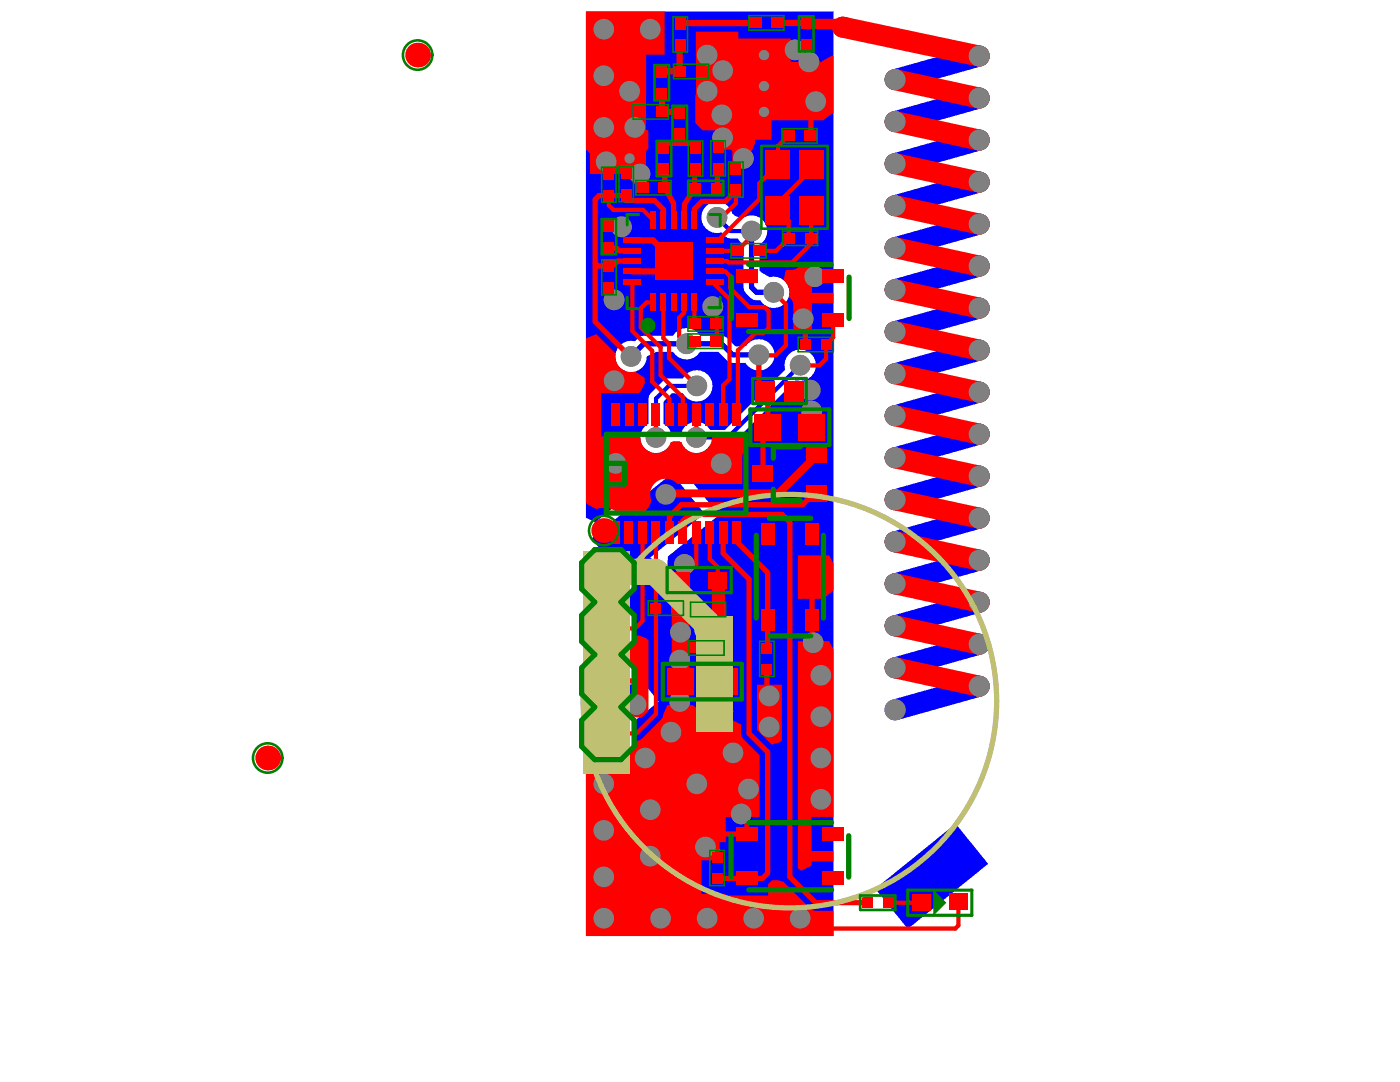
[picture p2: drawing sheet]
<svg xmlns="http://www.w3.org/2000/svg" width="279mm" height="216mm" viewBox="0 0 279 216" stroke-linecap="round" stroke-linejoin="round" font-family="sans-serif">
<path d="M116.9 2.3h49.4v184.5h-49.4v-34.3l.7-.6 1.4-.6a5.4 5.4 0 0 0 6.2-1 5.4 5.4 0 0 0 1.1-6.2l1.5-1.2-2.6-3.2 .4-.3-.3-.4 3.2-2.6-2.2-2.7-.2-.6-1-1.2v-2.5a5.5 5.5 0 0 0 0-8v-2.5l1-1.2 .5-1.2 1.7-1.4 12.5 12.4v12.5a3.1 3.1 0 0 0 .3 4.3 3.1 3.1 0 0 0 4.2 0 3.1 3.1 0 0 0 .3-4.3v-13.5l-.2-.9-.5-.8-11.7-11.7 .1-2.1 10.2-8.2-9.1-11.2-15.6 12.6-1.9-.9zM140.9 41.2a3.1 3.1 0 0 0-.5 3.8 3.1 3.1 0 0 0 3.6 1.4 3 3 0 0 0 3.3 1.3l.5 .6 .6 .5v8.6a3.2 3.2 0 0 0 3.3 2.5 3.1 3.1 0 0 0 4.1 1.3 3.1 3.1 0 0 0 1.6-4 3.1 3.1 0 0 0-3.8-1.9l-1.7-1-.3-.3v-5.2a3.1 3.1 0 0 0 1-4.4 3.1 3.1 0 0 0-4.4-.9 2.4 2.4 0 0 1-2.4-1.7 3.1 3.1 0 0 0-4.9-.6zM123.7 68.9a3.1 3.1 0 0 0 1 5.1 3.1 3.1 0 0 0 4.4-2.9l1.9-.9h3.3a3.1 3.1 0 0 0 5.4 0h3.6l2.3 2.1 3.2 .1a3.1 3.1 0 0 0 4.6 .9 3.1 3.1 0 0 0 .2-4.8 3.1 3.1 0 0 0-4.7 .5l-2.1 .1-2.2-2-.6-.1h-4.3a3.1 3.1 0 0 0-5.4 0h-5.8l-.6 .1-1.2 1a3.1 3.1 0 0 0-3 .8zM129.9 78.5l-.4 .5-.1 .5v5a3.1 3.1 0 0 0-.5 5.2 3.1 3.1 0 0 0 5-1.4l.4-.2h1.2l.5 .2a3.1 3.1 0 0 0 2.7 2.1 3.1 3.1 0 0 0 3-1.6h3.6l.5-.1 .5-.4 12.5-12.4a3.1 3.1 0 0 0 4-2.7 3.1 3.1 0 0 0-3.4-3.5 3.1 3.1 0 0 0-2.7 4.1l-12 12h-3a3.1 3.1 0 0 0-3-1.6 3.1 3.1 0 0 0-2.7 2.1l-.5 .2h-1.2l-.4-.2a2.87 2.87 0 0 0-1.5-1.8v-4.3l1.7-1.7h2.2a3.1 3.1 0 0 0 4.8 .9 3.1 3.1 0 0 0 0-4.8 3.1 3.1 0 0 0-4.8 .9l-3.4 .1zM126.4 139.5l2.2 2.8 2.8-2.3-2.2-2.8z" fill="#00f"/>
<path d="M150 57.4l1 .9M125.7 71.1h.2M137 68.6h7M146.2 70.8h5.2" fill="none" stroke="#00f" stroke-width="1"/>
<path d="M145.8 46.1h4.2" fill="none" stroke="#00f" stroke-width=".84"/>
<circle cx="159.7" cy="72.9" r=".42" fill="#00f"/>
<path d="M126.5 109.8l-5.2 5.1" fill="none" stroke="#00f" stroke-width="2.1"/>
<path d="M144 22.9h.8l2.5 2.5M143.1 43.4l2.7 2.7M139.1 77h-5.6l-2.6 2.5v7.8M159.7 72.9l-14.4 14.4h-6.3" fill="none" stroke="#00f" stroke-width=".84"/>
<path d="M126.5 109.8l16.7 16.7v15.5" fill="none" stroke="#00f" stroke-width="2.6"/>
<path d="M150 46.1v11.3M151 58.3h3.4M137 68.6h-8.5l-2.6 2.5M144 68.6l2.2 2.2" fill="none" stroke="#00f" stroke-width="1"/>
<g fill="none" stroke="#00f" stroke-width="4.2">
<path d="M195.4 19.6l-16.8 4.7M195.4 11.2l-16.8 4.7M195.4 36.3l-16.8 4.7M195.4 27.9l-16.8 4.8M195.4 53.1l-16.8 4.7M195.4 44.7l-16.8 4.7M195.4 69.9l-16.8 4.7M195.4 61.5l-16.8 4.7M195.4 78.2l-16.8 4.8M195.4 95l-16.8 4.7M195.4 86.6l-16.8 4.7M195.4 103.4l-16.8 4.7"/>
<path d="M195.4 111.8l-16.8 4.7M195.4 136.9l-16.8 4.7M195.4 128.5l-16.8 4.8M195.4 120.2l-16.8 4.7"/>
</g>
<g fill="#808080">
<circle cx="143.2" cy="142" r="2.06"/>
<circle cx="135.8" cy="126.2" r="2.06"/>
<circle cx="135.7" cy="131.7" r="2.06"/>
<circle cx="161.9" cy="32.8" r="1.03"/>
<circle cx="125.7" cy="31.6" r="1.03"/>
<circle cx="127.7" cy="34.7" r="2.06"/>
<circle cx="161.4" cy="12.4" r="2.06"/>
<circle cx="141.1" cy="11" r="2.06"/>
<circle cx="144.2" cy="14.1" r="2.06"/>
<circle cx="144.2" cy="27.5" r="2.06"/>
<circle cx="148.3" cy="31.6" r="2.06"/>
<circle cx="152.5" cy="22.3" r="1.03"/>
<circle cx="152.5" cy="17.2" r="1.03"/>
<circle cx="152.5" cy="11" r="1.03"/>
<circle cx="120.5" cy="25.4" r="2.06"/>
<circle cx="120.5" cy="15.1" r="2.06"/>
<circle cx="120.5" cy="5.8" r="2.06"/>
<circle cx="129.8" cy="5.8" r="2.06"/>
<circle cx="162.8" cy="20.3" r="2.06"/>
<circle cx="158.7" cy="10" r="2.06"/>
<circle cx="141.1" cy="18.2" r="2.06"/>
<circle cx="126.7" cy="25.4" r="2.06"/>
<circle cx="125.7" cy="18.2" r="2.06"/>
<circle cx="122.6" cy="76" r="2.06"/>
<circle cx="153.5" cy="145.1" r="2.06"/>
<circle cx="153.5" cy="138.9" r="2.06"/>
<circle cx="163.8" cy="134.7" r="2.06"/>
<circle cx="163.8" cy="143" r="2.06"/>
<circle cx="163.8" cy="151.3" r="2.06"/>
<circle cx="163.8" cy="159.5" r="2.06"/>
<circle cx="139.1" cy="156.4" r="2.06"/>
<circle cx="129.8" cy="170.8" r="2.06"/>
<circle cx="129.8" cy="161.6" r="2.06"/>
<circle cx="149.4" cy="157.4" r="2.06"/>
<circle cx="146.3" cy="150.2" r="2.06"/>
<circle cx="133.9" cy="146.1" r="2.06"/>
<circle cx="128.7" cy="151.3" r="2.06"/>
<circle cx="120.5" cy="156.4" r="2.06"/>
<circle cx="120.5" cy="165.7" r="2.06"/>
<circle cx="120.5" cy="183.2" r="2.06"/>
<circle cx="120.5" cy="175" r="2.06"/>
<circle cx="131.8" cy="183.2" r="2.06"/>
<circle cx="141.1" cy="183.2" r="2.06"/>
<circle cx="150.4" cy="183.2" r="2.06"/>
<circle cx="159.7" cy="183.2" r="2.06"/>
<circle cx="122.9" cy="92.5" r="2.06"/>
<circle cx="143.9" cy="92.5" r="2.06"/>
<circle cx="127" cy="140.6" r="2.06"/>
<circle cx="147.9" cy="162.4" r="2.06"/>
<circle cx="140.8" cy="169" r="2.06"/>
<circle cx="162.3" cy="128.3" r="2.06"/>
<circle cx="160.3" cy="63.6" r="2.06"/>
<circle cx="162.6" cy="55.2" r="2.06"/>
<circle cx="121" cy="32.3" r="2.06"/>
<circle cx="136.6" cy="112.6" r="2.06"/>
<circle cx="162" cy="82" r="2.06"/>
<circle cx="161.7" cy="77.8" r="2.06"/>
<circle cx="142.3" cy="61.2" r="2.06"/>
<circle cx="143.1" cy="43.4" r="2.06"/>
<circle cx="150" cy="46.1" r="2.06"/>
<circle cx="122.5" cy="59.8" r="2.06"/>
<circle cx="154.4" cy="58.3" r="2.06"/>
<circle cx="124" cy="45.3" r="2.06"/>
<circle cx="155.3" cy="41.9" r="1.03"/>
<circle cx="144" cy="22.9" r="2.06"/>
<circle cx="125.9" cy="71.1" r="2.06"/>
<circle cx="139" cy="87.3" r="2.06"/>
<circle cx="159.7" cy="72.9" r="2.06"/>
<circle cx="151.4" cy="70.8" r="2.06"/>
<circle cx="139.1" cy="77" r="2.06"/>
<circle cx="137" cy="68.6" r="2.06"/>
<circle cx="130.9" cy="87.3" r="2.06"/>
<circle cx="132.9" cy="98.7" r="2.06"/>
<circle cx="135.7" cy="140" r="2.06"/>
<circle cx="134.5" cy="52.1" r="1.03"/>
<circle cx="132.4" cy="50" r="1.03"/>
<circle cx="132.4" cy="54.2" r="1.03"/>
<circle cx="136.5" cy="54.2" r="1.03"/>
<circle cx="136.5" cy="50" r="1.03"/>
<circle cx="178.6" cy="141.6" r="2.1"/>
<circle cx="178.6" cy="15.9" r="2.1"/>
<circle cx="178.6" cy="24.3" r="2.1"/>
<circle cx="178.6" cy="32.7" r="2.1"/>
<circle cx="178.6" cy="41" r="2.1"/>
<circle cx="178.6" cy="49.4" r="2.1"/>
<circle cx="178.6" cy="57.8" r="2.1"/>
<circle cx="178.6" cy="66.2" r="2.1"/>
<circle cx="178.6" cy="74.6" r="2.1"/>
<circle cx="178.6" cy="83" r="2.1"/>
<circle cx="178.6" cy="91.3" r="2.1"/>
<circle cx="178.6" cy="99.7" r="2.1"/>
<circle cx="178.6" cy="108.1" r="2.1"/>
<circle cx="178.6" cy="116.5" r="2.1"/>
<circle cx="178.6" cy="124.9" r="2.1"/>
<circle cx="178.6" cy="133.3" r="2.1"/>
<circle cx="195.4" cy="136.9" r="2.1"/>
<circle cx="195.4" cy="128.5" r="2.1"/>
<circle cx="195.4" cy="120.2" r="2.1"/>
<circle cx="195.4" cy="111.8" r="2.1"/>
<circle cx="195.4" cy="103.4" r="2.1"/>
<circle cx="195.4" cy="95" r="2.1"/>
<circle cx="195.4" cy="86.6" r="2.1"/>
<circle cx="195.4" cy="78.2" r="2.1"/>
<circle cx="195.4" cy="69.9" r="2.1"/>
<circle cx="195.4" cy="61.5" r="2.1"/>
<circle cx="195.4" cy="53.1" r="2.1"/>
<circle cx="195.4" cy="44.7" r="2.1"/>
<circle cx="195.4" cy="36.3" r="2.1"/>
<circle cx="195.4" cy="27.9" r="2.1"/>
<circle cx="195.4" cy="19.6" r="2.1"/>
<circle cx="195.4" cy="11.2" r="2.1"/>
<circle cx="121.3" cy="135.9" r="3.4"/>
<circle cx="121.3" cy="125.4" r="3.4"/>
<circle cx="121.3" cy="146.3" r="3.4"/>
<circle cx="121.3" cy="114.9" r="3.4"/>
</g>
<g fill="#00f">
<path d="M122.7 139.1l3.2-2.6 2.6 3.2-3.2 2.6z" fill-rule="evenodd"/>
<path d="M118.1 107.4l16-12.9 6.5 8-16 13z" fill-rule="evenodd"/>
<path d="M174.7 177.3l16-12.9 6.5 8-16 13z" fill-rule="evenodd"/>
</g>
<g fill="#f00">
<path d="M126.6 126.9l.8-.1 1.4 .5 .6 .5v14.1l-1.4 1.4-2.5-.5-.4-.5v-2.4a5.1 5.1 0 0 0 1.7-3.5h-5.5v-1.1h5.5a5.1 5.1 0 0 0-1.7-3.4v-2.5l1-1.3z"/>
<path d="M152.5 133.5h1.1v3.1h2.4v11.2l-.6 .4-1.4 .4-2.9-2.9v-9.1h1.4z"/>
<path d="M156.9 53.9a2.71 2.71 0 0 0 3.1-1.3l2.1 .8v1.1h4.2v1.1h-4.2v2.8h4.2v2.1h-4.2v5.1h-.8v3.1h-1.1v-3.1h-1.9v-4.9a2.13 2.13 0 0 0-.9-1.6 3.1 3.1 0 0 0-1-3.2z"/>
<path d="M116.9 67.5l2.1-.8 3.9 3.9a3.2 3.2 0 0 0 3.9 3.6l1.9 1.3v.9l-1.2 2h-7.5v8.7h7.6l.2 .2a3.1 3.1 0 0 0 2.6 3.1 3.1 3.1 0 0 0 3.5-2.1l.4-.2h1.2l.5 .2a3.1 3.1 0 0 0 3.5 2.1 3.1 3.1 0 0 0 2.6-3.1l.2-.2h6.2v2.8l-.4 .9v5.8h-12.9a3.1 3.1 0 0 0-4-.6 3.1 3.1 0 0 0-1.2 3.9l-.4 1.1-.7 1h-6.1a4.4 4.4 0 0 0-3.8-.4l-1.8-1-.3-.3z"/>
<path d="M159.2 110.8h6.3l.8 1.7v5.3l-2 1.7h-1.7v8.4h2.9l.8 1.7v33.4h-4.3v6.8h4.3v2.1h-4.3v.8l-2.1 1.1-.7-.5v-45.4h2.3v-8.4h-2.3z"/>
<path d="M116.9 2.3h15.7v8.6h-3.7v8.3h-.8v3.1h-.5v.5h-3.3v2.6h3.3l1.8 .7v3.5l-1.3 1.6h-2.6v3.3h-1.1v-3.3h-2.4v3.4h-1v-3.3h-2.6l-1.5-1.5zM124.3 19.2v2.6h2.8v-2.6z"/>
<path d="M116.9 152.5l.7-.6 1.4-.6a5.4 5.4 0 0 0 7.6-3.5l1-.1 .5-.3 3.9-3.9 .3-.5 .9-2.3h2v-4.7h1.1v4.7h1.9l1.9 1.3a3.1 3.1 0 0 0 2.2 3 3.1 3.1 0 0 0 3.5-1.4l2.1 1 .1 2.4 .4 .5 3.2 3.2v12.3h-2v3.4h-.5v.5h-4.3v1.1h-1.2v3.1h-.5v.6h-3.1v6.7h4.8v.3h8.5v-2.3l.8-.7a3.3 3.3 0 0 1 2.4 .4l5.2 5.2 .5 .3 .6 .1h3.5v5.1h-49.4zM144.8 163v2.9h3.7v-2.9zM140 168v2.6h2.6v-2.6z"/>
<path d="M138.9 6.3h8.5v1.4h10.4v.8h3.1v.5h.5v3.4h2.6v-.2l2.1-1.1 .2 .1v11.2l-2 1.6h-1.9v3.1h-1.1v-3.1h-7.3v3.9h-3.3v.6l-.7 1.7h-3.6v-.3h-3.1v-.6h-.5v-3.3h-2.6l-1.4-1.5v-5.5l.9-1.5v-6.4h-.8zM157.8 9.6v2.8h2.6v-2.8zM140.7 11.1v2.6h2.8v-2.6zM140.7 14.8v2.6h2.8v-2.6zM143.8 26v2.8h2.6v-2.8z"/>
</g>
<g fill="none" stroke="#f00" stroke-width=".84">
<path d="M121.1 39.8l.4 .4v.8l.9 .9M147 38.1h-.1v2.4M147.3 25.4l-.4 .5M155.3 29.1v3.7M126.2 56.2v9.8M132.4 50l2.1 2.1M134.5 52.1h.1M142.7 56.2v.6M142.7 50v.1M142.7 48h.6M143.1 43.4h.9M145.4 54.8l.3 .3v2.4l3.9 3.8h3"/>
<path d="M145.4 54.8h.1M150 46.1v1.1l-2.9 2.9M154.4 58.3l2.4 2.4M155.3 40.5v1.4l2.1 2.1M157.4 47.5l-2.5 2.6M125.7 71.1h.2M129.1 60.3h1.2M132.4 67.5l1.1 1.1M133.6 79.6v3.2M135.5 63.4v3.7M138.6 64.6h-.1M143.1 64.6v3.5"/>
<path d="M150.7 66.5h1.7M151.4 70.8l.2 .1h-.2M158.7 72.9h1M160.7 72.9v1M164.9 71.6l-1.4 1.3M166.3 63.9v3.4l-1.4 1.4M147.3 83.9v.1M141.6 106.3v5.2M143.2 113.1v2.6M121.5 125.4h5.3M134.9 121.3h.9M121.5 146.3h5.5"/>
<path d="M191.3 179.8v4.9l-.7 .6"/>
</g>
<g fill="none" stroke="#f00" stroke-width="1">
<path d="M150.7 4.6h-.1M125 39h-3.4l-.1 .1M132.7 37.5l1.7 3.1 .1 2.2M121.5 49.5h1.5l.5 .5h1.7M125.2 52.1h-1.9l-.9 .9M130.6 40l1.8 1.8v1.1M140.1 40.2l-1.5 1.5v1.1M125.3 71.1h.4M151.4 70.8v6l1.2 1.2M133.6 103.1v3.2M147 106.3v1.8M143.2 175l.3 .3"/>
<path d="M149.1 175.3h3.1"/>
</g>
<path d="M130.3 48l2.1 2" fill="none" stroke="#f00" stroke-width="1.2"/>
<path d="M132.1 14.2h3.5M155.2 4.6h5.6M133.4 22.3l2.3 .1" fill="none" stroke="#f00" stroke-width="1.3"/>
<path d="M167.5 4.8l.7 .6M143.2 115.7l.2 .2" fill="none" stroke="#f00" stroke-width="2.1"/>
<path d="M146.4 29.3l.5 .5v3.8M146.9 25.9h.1M146.9 25.9l-.5 .4" fill="none" stroke="#f00" stroke-width="1.4"/>
<circle cx="130.9" cy="87.3" r=".42" fill="#f00"/>
<g fill="none" stroke="#f00" stroke-width=".84">
<path d="M125 34.5l3 3h.1M144 22.9h.8l2.5 2.5M155.3 32.8l-3.8 3.8v3.2l-8.2 8.2M157.3 27.1l-2 2M161.9 33.9l-6.6 6.6M122.4 41.9h5.9l1.9 1.9M134.5 52.1l-2.1 2.1M142.7 56.8l2.9 2.9v15.9l-1.3 1.3v5.9M142.7 54.2h2.1l.6 .6M142.7 50.1h4.4M146.9 40.5l-2.9 2.9M151.7 50.1h3.2"/>
<path d="M157.4 44v3.5M161.9 41.9v6.6l-3.8 3.9h-12.8l-.2-.3h-2.4M126.2 66l4 4v6.1l3.4 3.5M129.1 60.3l-1.2 1.2v3.9l3.9 3.9v5.6l4.5 4.4v3.5M132.4 60.3v7.2M133.5 68.6v2.9l5.6 5.5M135.5 67.1l1.5 1.5M136.5 60.3v2.1l-1 1M138.6 60.3v4.3M143.1 62v2.6M150.7 66.5l-3.4 3.4v14M152.6 61.3l.8 .8v3.4l-1 1"/>
<path d="M156.8 60.7v8.2l-2 2h-3.2M160.7 72.9h2.8M162 77.2l-.7 .6h.4M164.9 68.7v2.9M130.9 82.8v4.5M139 82.8v4.5M128.2 106.3v17.6l-1.4 1.5M130.9 106.3v36.2l-3.9 3.8M139 106.3v6.3l-3.2 3.1M141.6 111.5l1.6 1.6M165.9 185.3h24.7M177.2 180.1h6.6"/>
</g>
<path d="M132.1 18.8v3.5M135.8 9.1l-.2 .2v4.9M135.8 4.6h14.8" fill="none" stroke="#f00" stroke-width="1.3"/>
<g fill="none" stroke="#f00" stroke-width="1">
<path d="M121.6 39h-2l-.8 .8v24.4l6.9 6.9M132.5 28.6h6.3M132.7 33.9v3.6M138.6 33.9v3.6l-2 3.3M143.2 33.9v3.6M146.9 38.1l-2.1 2.1h-4.7M118.8 52.5l.6 .6h2.1M124.9 40h5.7M136.6 41l-.1 1.8M152.6 78l.6 .7v6.5l-.9 1v9.4M163 99.5h-1.6l-1.2 1.2h-24.2l-2.4 2.4M136.3 106.3v-2.4l1.3-1.2h18.5l1.5 1.5v70.8l5.2 5.1h10.3"/>
<path d="M144.3 106.3v4.1l5.2 5.2v30.7l3.7 3.8v24.1l-1 1.1M147 108.1l6.2 6.1v14.5l-.7 .7M143.5 175.3h5.6"/>
</g>
<path d="M143.4 115.9v20.2M143.2 136.3v5.7" fill="none" stroke="#f00" stroke-width="2.6"/>
<path d="M160.8 4.6l.4 .2h6.3M135.8 121.3l.3 .3h3.1M143.4 136.1l-.2 .2" fill="none" stroke="#f00" stroke-width="2.1"/>
<path d="M146.4 26.3v3" fill="none" stroke="#f00" stroke-width="1.4"/>
<path d="M135.8 141.5l-.9 .9" fill="none" stroke="#f00" stroke-width="3.1"/>
<path d="M126.2 54.2h6.2M126.2 48h4.1" fill="none" stroke="#f00" stroke-width="1.2"/>
<path d="M135.8 115.7v25.8" fill="none" stroke="#f00" stroke-width="3.5"/>
<path d="M162.2 91.6l-6.8 6.8h-22.5" fill="none" stroke="#f00" stroke-width="1.6"/>
<g fill="none" stroke="#f00" stroke-width="4.2">
<path d="M168.2 5.4l27.2 5.8M178.6 15.9l16.8 3.7M178.6 32.7l16.8 3.6M178.6 24.3l16.8 3.6M178.6 57.8l16.8 3.7M178.6 41l16.8 3.7M178.6 49.4l16.8 3.7M178.6 74.6l16.8 3.6M178.6 66.2l16.8 3.7M178.6 99.7l16.8 3.7M178.6 91.3l16.8 3.7M178.6 83l16.8 3.6"/>
<path d="M178.6 108.1l16.8 3.7M178.6 116.5l16.8 3.7M178.6 133.3l16.8 3.6M178.6 124.9l16.8 3.6"/>
</g>
<g fill="#f00">
<path d="M117.8 29.5h10.9v5.2h-10.9z" fill-rule="evenodd"/>
<path d="M139.1 8.9h6.2v12.4h-6.2z" fill-rule="evenodd"/>
<path d="M122.6 15.1h6.1v13.4h-6.1z" fill-rule="evenodd"/>
</g>
<g fill="#808080">
<circle cx="143.2" cy="142" r="2.06"/>
<circle cx="135.8" cy="126.2" r="2.06"/>
<circle cx="135.7" cy="131.7" r="2.06"/>
<circle cx="161.9" cy="32.8" r="1.03"/>
<circle cx="125.7" cy="31.6" r="1.03"/>
<circle cx="127.7" cy="34.7" r="2.06"/>
<circle cx="161.4" cy="12.4" r="2.06"/>
<circle cx="141.1" cy="11" r="2.06"/>
<circle cx="144.2" cy="14.1" r="2.06"/>
<circle cx="144.2" cy="27.5" r="2.06"/>
<circle cx="148.3" cy="31.6" r="2.06"/>
<circle cx="152.5" cy="22.3" r="1.03"/>
<circle cx="152.5" cy="17.2" r="1.03"/>
<circle cx="152.5" cy="11" r="1.03"/>
<circle cx="120.5" cy="25.4" r="2.06"/>
<circle cx="120.5" cy="15.1" r="2.06"/>
<circle cx="120.5" cy="5.8" r="2.06"/>
<circle cx="129.8" cy="5.8" r="2.06"/>
<circle cx="162.8" cy="20.3" r="2.06"/>
<circle cx="158.7" cy="10" r="2.06"/>
<circle cx="141.1" cy="18.2" r="2.06"/>
<circle cx="126.7" cy="25.4" r="2.06"/>
<circle cx="125.7" cy="18.2" r="2.06"/>
<circle cx="122.6" cy="76" r="2.06"/>
<circle cx="153.5" cy="145.1" r="2.06"/>
<circle cx="153.5" cy="138.9" r="2.06"/>
<circle cx="163.8" cy="134.7" r="2.06"/>
<circle cx="163.8" cy="143" r="2.06"/>
<circle cx="163.8" cy="151.3" r="2.06"/>
<circle cx="163.8" cy="159.5" r="2.06"/>
<circle cx="139.1" cy="156.4" r="2.06"/>
<circle cx="129.8" cy="170.8" r="2.06"/>
<circle cx="129.8" cy="161.6" r="2.06"/>
<circle cx="149.4" cy="157.4" r="2.06"/>
<circle cx="146.3" cy="150.2" r="2.06"/>
<circle cx="133.9" cy="146.1" r="2.06"/>
<circle cx="128.7" cy="151.3" r="2.06"/>
<circle cx="120.5" cy="156.4" r="2.06"/>
<circle cx="120.5" cy="165.7" r="2.06"/>
<circle cx="120.5" cy="183.2" r="2.06"/>
<circle cx="120.5" cy="175" r="2.06"/>
<circle cx="131.8" cy="183.2" r="2.06"/>
<circle cx="141.1" cy="183.2" r="2.06"/>
<circle cx="150.4" cy="183.2" r="2.06"/>
<circle cx="159.7" cy="183.2" r="2.06"/>
<circle cx="122.9" cy="92.5" r="2.06"/>
<circle cx="143.9" cy="92.5" r="2.06"/>
<circle cx="127" cy="140.6" r="2.06"/>
<circle cx="147.9" cy="162.4" r="2.06"/>
<circle cx="140.8" cy="169" r="2.06"/>
<circle cx="162.3" cy="128.3" r="2.06"/>
<circle cx="160.3" cy="63.6" r="2.06"/>
<circle cx="162.6" cy="55.2" r="2.06"/>
<circle cx="121" cy="32.3" r="2.06"/>
<circle cx="136.6" cy="112.6" r="2.06"/>
<circle cx="162" cy="82" r="2.06"/>
<circle cx="161.7" cy="77.8" r="2.06"/>
<circle cx="142.3" cy="61.2" r="2.06"/>
<circle cx="143.1" cy="43.4" r="2.06"/>
<circle cx="150" cy="46.1" r="2.06"/>
<circle cx="122.5" cy="59.8" r="2.06"/>
<circle cx="154.4" cy="58.3" r="2.06"/>
<circle cx="124" cy="45.3" r="2.06"/>
<circle cx="155.3" cy="41.9" r="1.03"/>
<circle cx="144" cy="22.9" r="2.06"/>
<circle cx="125.9" cy="71.1" r="2.06"/>
<circle cx="139" cy="87.3" r="2.06"/>
<circle cx="159.7" cy="72.9" r="2.06"/>
<circle cx="151.4" cy="70.8" r="2.06"/>
<circle cx="139.1" cy="77" r="2.06"/>
<circle cx="137" cy="68.6" r="2.06"/>
<circle cx="130.9" cy="87.3" r="2.06"/>
<circle cx="132.9" cy="98.7" r="2.06"/>
<circle cx="135.7" cy="140" r="2.06"/>
<circle cx="134.5" cy="52.1" r="1.03"/>
<circle cx="132.4" cy="50" r="1.03"/>
<circle cx="132.4" cy="54.2" r="1.03"/>
<circle cx="136.5" cy="54.2" r="1.03"/>
<circle cx="136.5" cy="50" r="1.03"/>
<circle cx="178.6" cy="141.6" r="2.1"/>
<circle cx="178.6" cy="15.9" r="2.1"/>
<circle cx="178.6" cy="24.3" r="2.1"/>
<circle cx="178.6" cy="32.7" r="2.1"/>
<circle cx="178.6" cy="41" r="2.1"/>
<circle cx="178.6" cy="49.4" r="2.1"/>
<circle cx="178.6" cy="57.8" r="2.1"/>
<circle cx="178.6" cy="66.2" r="2.1"/>
<circle cx="178.6" cy="74.6" r="2.1"/>
<circle cx="178.6" cy="83" r="2.1"/>
<circle cx="178.6" cy="91.3" r="2.1"/>
<circle cx="178.6" cy="99.7" r="2.1"/>
<circle cx="178.6" cy="108.1" r="2.1"/>
<circle cx="178.6" cy="116.5" r="2.1"/>
<circle cx="178.6" cy="124.9" r="2.1"/>
<circle cx="178.6" cy="133.3" r="2.1"/>
<circle cx="195.4" cy="136.9" r="2.1"/>
<circle cx="195.4" cy="128.5" r="2.1"/>
<circle cx="195.4" cy="120.2" r="2.1"/>
<circle cx="195.4" cy="111.8" r="2.1"/>
<circle cx="195.4" cy="103.4" r="2.1"/>
<circle cx="195.4" cy="95" r="2.1"/>
<circle cx="195.4" cy="86.6" r="2.1"/>
<circle cx="195.4" cy="78.2" r="2.1"/>
<circle cx="195.4" cy="69.9" r="2.1"/>
<circle cx="195.4" cy="61.5" r="2.1"/>
<circle cx="195.4" cy="53.1" r="2.1"/>
<circle cx="195.4" cy="44.7" r="2.1"/>
<circle cx="195.4" cy="36.3" r="2.1"/>
<circle cx="195.4" cy="27.9" r="2.1"/>
<circle cx="195.4" cy="19.6" r="2.1"/>
<circle cx="195.4" cy="11.2" r="2.1"/>
<circle cx="121.3" cy="135.9" r="3.4"/>
<circle cx="121.3" cy="125.4" r="3.4"/>
<circle cx="121.3" cy="146.3" r="3.4"/>
<circle cx="121.3" cy="114.9" r="3.4"/>
</g>
<g fill="#f00">
<path d="M124.7 80.5h1.7v4.5h-1.7z" fill-rule="evenodd"/>
<path d="M122 80.5h1.7v4.5h-1.7z" fill-rule="evenodd"/>
<path d="M120.5 56.3h2.1v2.6h-2.1z" fill-rule="evenodd"/>
<path d="M120.5 48.2h2.1v2.6h-2.1z" fill-rule="evenodd"/>
<path d="M123.9 37.8h2.1v2.5h-2.1z" fill-rule="evenodd"/>
<path d="M120.5 37.9h2.1v2.5h-2.1z" fill-rule="evenodd"/>
<path d="M123.9 33.2h2.1v2.5h-2.1z" fill-rule="evenodd"/>
<path d="M120.5 33.3h2.1v2.5h-2.1z" fill-rule="evenodd"/>
<path d="M132.8 80.5h1.6v4.5h-1.6z" fill-rule="evenodd"/>
<path d="M130.1 80.5h1.6v4.5h-1.6z" fill-rule="evenodd"/>
<path d="M131.5 32.7h2.1v2.5h-2.1z" fill-rule="evenodd"/>
<path d="M131.5 32.7h2.1v2.5h-2.1z" fill-rule="evenodd"/>
<path d="M130.9 21.3h2.5v2.1h-2.5z" fill-rule="evenodd"/>
<path d="M131 13h2.1v2.5h-2.1z" fill-rule="evenodd"/>
<path d="M142.1 174.2h2v2.1h-2z" fill-rule="evenodd"/>
<path d="M140.8 80.5h1.7v4.5h-1.7z" fill-rule="evenodd"/>
<path d="M138.1 80.5h1.7v4.5h-1.7z" fill-rule="evenodd"/>
<path d="M137.3 63.6h2.5v2.1h-2.5z" fill-rule="evenodd"/>
<path d="M141.8 63.6h2.5v2.1h-2.5z" fill-rule="evenodd"/>
<path d="M141.8 67h2.5v2.1h-2.5z" fill-rule="evenodd"/>
<path d="M137.3 67h2.5v2.1h-2.5z" fill-rule="evenodd"/>
<path d="M137.8 32.7h2v2.5h-2z" fill-rule="evenodd"/>
<path d="M138.9 13.2h2.6v2.1h-2.6z" fill-rule="evenodd"/>
<path d="M146.9 173.9h4.3v2.7h-4.3z" fill-rule="evenodd"/>
<path d="M146.9 165.1h4.3v2.7h-4.3z" fill-rule="evenodd"/>
<path d="M146.2 80.5h1.6v4.5h-1.6z" fill-rule="evenodd"/>
<path d="M147 62.6h4.3v2.6h-4.3z" fill-rule="evenodd"/>
<path d="M145.9 49h2.5v2.1h-2.5z" fill-rule="evenodd"/>
<path d="M145.8 32.3h2.1v2.5h-2.1z" fill-rule="evenodd"/>
<path d="M156.1 46.5h2.6v2.1h-2.6z" fill-rule="evenodd"/>
<path d="M164 173.9h4.4v2.7h-4.4z" fill-rule="evenodd"/>
<path d="M164 165.1h4.4v2.7h-4.4z" fill-rule="evenodd"/>
<path d="M164.1 62.6h4.3v2.6h-4.3z" fill-rule="evenodd"/>
<path d="M163.8 67.7h2.1v2.1h-2.1z" fill-rule="evenodd"/>
<path d="M122 104h1.7v4.6h-1.7z" fill-rule="evenodd"/>
<path d="M124.7 104h1.6v4.6h-1.6z" fill-rule="evenodd"/>
<path d="M120.5 51.8h2.1v2.5h-2.1z" fill-rule="evenodd"/>
<path d="M120.5 43.7h2.1v2.5h-2.1z" fill-rule="evenodd"/>
<path d="M129.8 120.3h2v2.1h-2z" fill-rule="evenodd"/>
<path d="M130.1 104h1.6v4.6h-1.6z" fill-rule="evenodd"/>
<path d="M132.8 104h1.6v4.6h-1.6z" fill-rule="evenodd"/>
<path d="M133.9 58.6h1.1v3.5h-1.1z" fill-rule="evenodd"/>
<path d="M131.8 58.6h1.2v3.5h-1.2z" fill-rule="evenodd"/>
<path d="M129.7 58.6h1.2v3.5h-1.2z" fill-rule="evenodd"/>
<path d="M131.5 28.1h2.1v2.5h-2.1z" fill-rule="evenodd"/>
<path d="M131.4 36.4h2.5v2.1h-2.5z" fill-rule="evenodd"/>
<path d="M131 17.5h2.1v2.5h-2.1z" fill-rule="evenodd"/>
<path d="M129.7 42.1h1.2v3.5h-1.2z" fill-rule="evenodd"/>
<path d="M131.8 42.1h1.2v3.5h-1.2z" fill-rule="evenodd"/>
<path d="M133.9 42.1h1.1v3.5h-1.1z" fill-rule="evenodd"/>
<path d="M142.1 170.1h2v2.1h-2z" fill-rule="evenodd"/>
<path d="M138.2 120.6h2.1v2h-2.1z" fill-rule="evenodd"/>
<path d="M137.5 128.2h2.5v2.1h-2.5z" fill-rule="evenodd"/>
<path d="M138.1 104h1.7v4.6h-1.7z" fill-rule="evenodd"/>
<path d="M140.8 104h1.7v4.6h-1.7z" fill-rule="evenodd"/>
<path d="M138 58.6h1.2v3.5h-1.2z" fill-rule="evenodd"/>
<path d="M137.8 28.1h2v2.5h-2z" fill-rule="evenodd"/>
<path d="M137.3 36.5h2.5v2.1h-2.5z" fill-rule="evenodd"/>
<path d="M138 42.1h1.2v3.5h-1.2z" fill-rule="evenodd"/>
<path d="M146.2 104h1.6v4.6h-1.6z" fill-rule="evenodd"/>
<path d="M147 53.7h4.3v2.7h-4.3z" fill-rule="evenodd"/>
<path d="M145.8 36.8h2.1v2.6h-2.1z" fill-rule="evenodd"/>
<path d="M149.4 3.5h2.5v2.1h-2.5z" fill-rule="evenodd"/>
<path d="M156.6 75.9h3.9v4.2h-3.9z" fill-rule="evenodd"/>
<path d="M156 26.1h2.6v2.1h-2.6z" fill-rule="evenodd"/>
<path d="M154 3.5h2.5v2.1h-2.5z" fill-rule="evenodd"/>
<path d="M164.1 53.7h4.3v2.7h-4.3z" fill-rule="evenodd"/>
<path d="M172.1 179.1h2v2.1h-2z" fill-rule="evenodd"/>
<path d="M182 178.5h3.7v3.3h-3.7z" fill-rule="evenodd"/>
<path d="M189.4 178.2h3.7v3.3h-3.7z" fill-rule="evenodd"/>
<path d="M134 114.1h3.7v3.3h-3.7z" fill-rule="evenodd"/>
<path d="M141.4 114.1h3.7v3.3h-3.7z" fill-rule="evenodd"/>
<path d="M143.5 80.5h1.7v4.5h-1.7z" fill-rule="evenodd"/>
<path d="M135.5 80.5h1.6v4.5h-1.6z" fill-rule="evenodd"/>
<path d="M127.4 80.5h1.7v4.5h-1.7z" fill-rule="evenodd"/>
<path d="M124.4 55.6h3.6v1.2h-3.6z" fill-rule="evenodd"/>
<path d="M141 55.6h3.5v1.2h-3.5z" fill-rule="evenodd"/>
<path d="M124.4 51.5h3.6v1.2h-3.6z" fill-rule="evenodd"/>
<path d="M124.4 49.5h3.6v1.1h-3.6z" fill-rule="evenodd"/>
<path d="M124.4 47.4h3.6v1.1h-3.6z" fill-rule="evenodd"/>
<path d="M141 47.4h3.5v1.1h-3.5z" fill-rule="evenodd"/>
<path d="M141 49.5h3.5v1.1h-3.5z" fill-rule="evenodd"/>
<path d="M141 51.5h3.5v1.2h-3.5z" fill-rule="evenodd"/>
<path d="M142.3 32.6h2.1v2.5h-2.1z" fill-rule="evenodd"/>
<path d="M126.3 21.3h2.6v2.1h-2.6z" fill-rule="evenodd"/>
<path d="M134.6 21.1h2.1v2.5h-2.1z" fill-rule="evenodd"/>
<path d="M134.4 13.2h2.5v2.1h-2.5z" fill-rule="evenodd"/>
<path d="M134.7 7.9h2.1v2.5h-2.1z" fill-rule="evenodd"/>
<path d="M152 132.5h2.1v2.1h-2.1z" fill-rule="evenodd"/>
<path d="M151.9 121.5h2.6v4.4h-2.6z" fill-rule="evenodd"/>
<path d="M160.7 121.5h2.7v4.4h-2.7z" fill-rule="evenodd"/>
<path d="M151.9 104.4h2.6v4.4h-2.6z" fill-rule="evenodd"/>
<path d="M160.7 104.4h2.7v4.4h-2.7z" fill-rule="evenodd"/>
<path d="M160.9 96.8h4.2v3.3h-4.2z" fill-rule="evenodd"/>
<path d="M160.9 89h4.2v3.3h-4.2z" fill-rule="evenodd"/>
<path d="M159.7 67.7h2.1v2.1h-2.1z" fill-rule="evenodd"/>
<path d="M150.4 49h2.5v2.1h-2.5z" fill-rule="evenodd"/>
<path d="M160.7 46.5h2.5v2.1h-2.5z" fill-rule="evenodd"/>
<path d="M152.8 30h4.9v5.7h-4.9z" fill-rule="evenodd"/>
<path d="M159.4 30h4.9v5.7h-4.9z" fill-rule="evenodd"/>
<path d="M159.9 7.8h2.1v2.5h-2.1z" fill-rule="evenodd"/>
<path d="M133.9 120.3h2.1v2.1h-2.1z" fill-rule="evenodd"/>
<path d="M142.3 120.6h2.1v2h-2.1z" fill-rule="evenodd"/>
<path d="M141.9 133.4h5.3v5.2h-5.3z" fill-rule="evenodd"/>
<path d="M133.1 133.4h5.3v5.2h-5.3z" fill-rule="evenodd"/>
<path d="M142 128.2h2.5v2.1h-2.5z" fill-rule="evenodd"/>
<path d="M127.4 104h1.7v4.6h-1.7z" fill-rule="evenodd"/>
<path d="M135.5 104h1.6v4.6h-1.6z" fill-rule="evenodd"/>
<path d="M143.5 104h1.7v4.6h-1.7z" fill-rule="evenodd"/>
<path d="M124.4 53.6h3.6v1.1h-3.6z" fill-rule="evenodd"/>
<path d="M141 53.6h3.5v1.1h-3.5z" fill-rule="evenodd"/>
<path d="M135.9 58.6h1.2v3.5h-1.2z" fill-rule="evenodd"/>
<path d="M126.9 36.4h2.5v2.1h-2.5z" fill-rule="evenodd"/>
<path d="M142.3 28.1h2.1v2.5h-2.1z" fill-rule="evenodd"/>
<path d="M141.9 36.5h2.5v2.1h-2.5z" fill-rule="evenodd"/>
<path d="M134.6 25.6h2.1v2.5h-2.1z" fill-rule="evenodd"/>
<path d="M135.9 42.1h1.2v3.5h-1.2z" fill-rule="evenodd"/>
<path d="M134.7 3.4h2.1v2.5h-2.1z" fill-rule="evenodd"/>
<path d="M176.2 179.1h2.1v2.1h-2.1z" fill-rule="evenodd"/>
<path d="M152 128.4h2.1v2h-2.1z" fill-rule="evenodd"/>
<path d="M150.2 92.9h4.1v3.3h-4.1z" fill-rule="evenodd"/>
<path d="M150.7 75.9h3.8v4.2h-3.8z" fill-rule="evenodd"/>
<path d="M152.8 39h4.9v5.8h-4.9z" fill-rule="evenodd"/>
<path d="M159.4 39h4.9v5.8h-4.9z" fill-rule="evenodd"/>
<path d="M160.6 26.1h2.5v2.1h-2.5z" fill-rule="evenodd"/>
<path d="M159.9 3.2h2.1v2.6h-2.1z" fill-rule="evenodd"/>
<path d="M130.7 48.4h7.5v7.4h-7.5z" fill-rule="evenodd"/>
<path d="M150.6 82.6h5.3v5.3h-5.3z" fill-rule="evenodd"/>
<path d="M159.4 82.6h5.3v5.3h-5.3z" fill-rule="evenodd"/>
</g>
<g fill="#f00">
<circle cx="120.5" cy="105.9" r="2.48"/>
<circle cx="168.2" cy="5.4" r="2.1"/>
<circle cx="53.4" cy="151.3" r="2.48"/>
<circle cx="83.3" cy="11" r="2.48"/>
</g>
<path d="M122.6 114.1h8.2l10.3 10.3v1.1" fill="none" stroke="#c0c073" stroke-width="5.2"/>
<g fill="#c0c073">
<path d="M139.1 123.1h7.2v23h-7.2z" fill-rule="evenodd"/>
<path d="M116.4 110h9.3v44.3h-9.3z" fill-rule="evenodd"/>
</g>
<circle cx="157.6" cy="139.9" r="41.3" fill="none" stroke="#c0c073" stroke-width="1"/>
<path d="M186.2 177.5l2.7 2.6-2.4 2.4v.1h-.3z" fill="#008000"/>
<g fill="none" stroke="#008000" stroke-width="1">
<path d="M146 55.3v8.2M149.4 52.8h16.5M169.5 55.3v8.2M149.4 66.2h16.5M121 86.7h27.9v15.7h-27.9zM121.5 92.5h3.1v4.1h-3.1M154.3 97.6v2.3h5.4M159.7 89.2h-5.4v2.2M116.1 112.3l2.6-2.6h5.2l2.7 2.6v5.2l-2.7 2.6 2.7 2.7v5.2l-2.7 2.6 2.7 2.6v5.3l-2.7 2.6 2.7 2.6v5.3l-2.7 2.6h-5.2l-2.6-2.6v-5.3l2.6-2.6-2.6-2.6v-5.3l2.6-2.6-2.6-2.6v-5.2l2.6-2.7-2.6-2.6zM150.9 106.8v16.5M153.5 103.4h8.3M164.3 106.8v16.5"/>
<path d="M153.5 126.9h8.3M145.9 166.8v8.2M149.5 177.6h16.5M149.5 164.1h16.5M169.4 166.8v8.2"/>
</g>
<g fill="none" stroke="#008000" stroke-width=".31">
<path d="M134.3 3.4h2.9v7h-2.9zM134.4 12.8h7v2.9h-7zM149.4 3.1h7.1v2.9h-7.1zM120.1 33.3h2.9v7.1h-2.9zM123.5 33.2h2.9v7.1h-2.9zM126.4 20.9h7v2.9h-7zM126.9 36h7v2.9h-7zM137.4 28.1h2.8v7h-2.8zM141.9 28.1h2.9v7h-2.9zM145.4 32.3h2.9v7h-2.9zM156.1 25.7h7v2.9h-7zM120.1 51.8h2.9v7h-2.9z"/>
<path d="M145.9 48.6h7v2.9h-7zM156.2 46.1h7v2.9h-7zM137.3 63.2h7v2.9h-7zM137.3 66.6h7v2.9h-7zM159.3 67.3h7v2.9h-7zM129.4 119.9h7v2.9h-7zM137.5 127.9h7v2.8h-7zM137.8 120.2h7v2.9h-7zM151.6 128h2.9v7h-2.9zM141.7 169.7h2.8v7h-2.8z"/>
</g>
<g fill="none" stroke="#008000" stroke-width=".52">
<path d="M130.6 13h2.9v7h-2.9zM159.5 3.3h2.9v7h-2.9zM131.1 28.1h2.9v7h-2.9zM134.2 21.1h2.9v7h-2.9zM137.3 36.1h7.1v2.9h-7.1zM152 29.1h13.2v16.5h-13.2zM120.1 43.7h2.9v7h-2.9zM171.7 178.7h7v2.9h-7z"/>
<circle cx="83.3" cy="11" r="2.93"/>
<circle cx="120.5" cy="105.9" r="2.93"/>
<circle cx="53.4" cy="151.3" r="2.93"/>
</g>
<path d="M125.2 59.3v2.3h2M127.4 42.8h-2.2v2.1M141.7 42.8h2v2.3M143.7 59.3v2.1h-2.2M150.2 75.5h10.7v5h-10.7zM133.1 113.2h12.8v5.1h-12.8zM181.2 177.6h12.8v5h-12.8z" fill="none" stroke="#008000" stroke-width=".63"/>
<path d="M149.8 81.7h15.7v7.1h-15.7zM132.3 132.5h15.7v7.1h-15.7z" fill="none" stroke="#008000" stroke-width=".84"/>
<circle cx="129.3" cy="64.9" r=".46" fill="none" stroke="#008000" stroke-width="2.1"/>
</svg>
